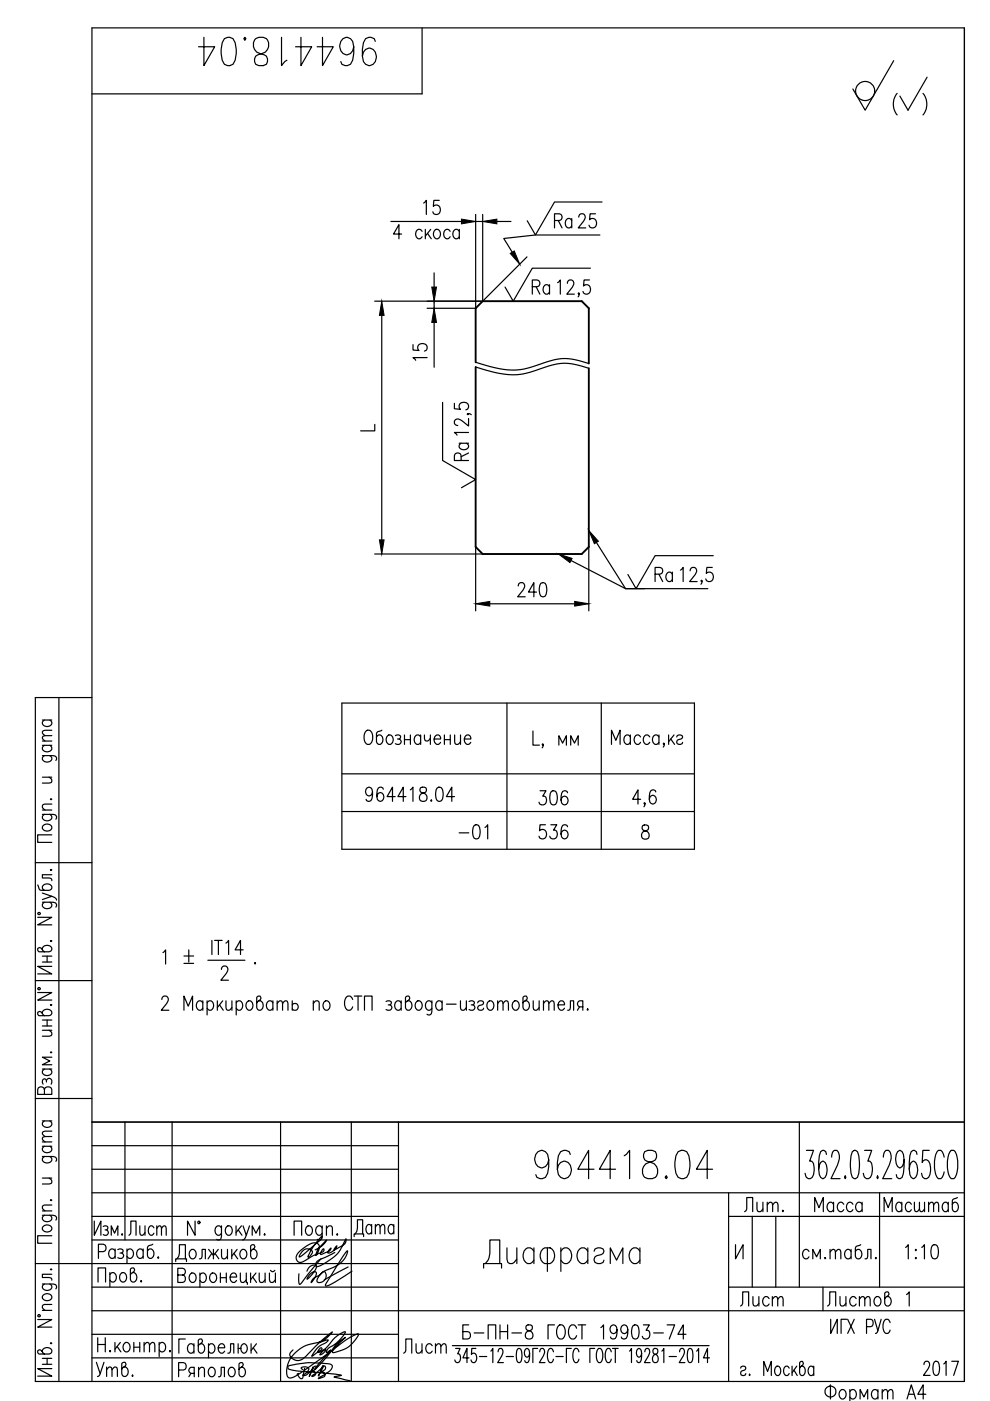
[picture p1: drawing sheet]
<svg xmlns="http://www.w3.org/2000/svg" width="210mm" height="297mm" viewBox="0 0 210 297" stroke-linecap="round" stroke-linejoin="round" font-family="sans-serif">
<defs><g id="words">
<g font-size="10.1">
<text x="40.9" y="15.2">964418.04</text>
<text x="112.2" y="251.2">964418.04</text>
</g>
<text font-size="8.4" x="188" y="25.8">( )</text>
<text font-size="7.1" x="73.7" y="263.5">Дата</text>
<g font-size="6.6">
<text x="96" y="179.2">-01</text>
<text x="112.9" y="179.2">536</text>
<text x="33.2" y="205.7">1 %%P .</text>
<text x="26.1" y="263.2">Лист</text>
<text x="156.6" y="258.2">Лит.</text>
<text x="171.4" y="258.2">Масса</text>
<text x="186.3" y="258.2">Масштаб</text>
<text x="19" y="293.2">Утв.</text>
<text x="84.3" y="288.2">Лист</text>
<text x="173.6" y="298.1">Фоpмат А4</text>
</g>
<g font-size="6.2">
<text x="88.5" y="46.6">15</text>
<text x="82.2" y="51.9">4 скоса</text>
<text x="116.4" y="49.4">Ra</text>
<text x="111.5" y="63.5">Ra</text>
<text x="91.4" y="77.6" transform="rotate(-90 91.4 77.6)">15</text>
<text x="100.2" y="98.8" transform="rotate(-90 100.2 98.8)">Ra</text>
<text x="137.6" y="124.5">Ra</text>
<text x="108.7" y="127.7">240</text>
<text x="76.2" y="171.1">964418.04</text>
<text x="112.9" y="171.8">306</text>
<text x="190.9" y="268.1">1:10</text>
<text x="155.9" y="278">Лист</text>
<text x="174.3" y="278">Листов</text>
<text x="97" y="285">Б-ПН-8 ГОСТ 19903-74</text>
<text x="194.7" y="292.8">2017</text>
</g>
<text font-size="4" x="75.1" y="92.4">L</text>
</g></defs>
<path d="M100.8 76.8v-11.4l1.5-1.5h21l1.5 1.5v11.7M100.8 77.8v38.2l1.5 1.5h21l1.5-1.5v-37.9" fill="none" stroke="#000" stroke-width=".4"/>
<g fill="none" stroke="#000" stroke-width=".25">
<path d="M89.5 5.9v14h-70M189.5 12.9l-6.1 10.5-2.6-4.5M204.5 5.9v287M92 57.9v3M100.8 45.5v19.9h-10.2M100.8 47h1.5M102.3 45.5v18.4M105.3 47h3M111.7 54.5l-9.4 9.4M125 59.4h-1.2l-.1 1.2a.87 .87 0 0 1 1.1-.1 .87 .87 0 0 1 .4 1 .82 .82 0 0 1-.7 .9 .82 .82 0 0 1-.9-.6M125.2 56.9h-12.3l-4.1 7-1.7-3M126.2 45.3h-1.1l-.1 1.3a.87 .87 0 0 1 1.1-.2 .87 .87 0 0 1 .4 1.1 .82 .82 0 0 1-.7 .8 .82 .82 0 0 1-.9-.6"/>
<path d="M127.2 49.8h-13.7l-6.7 .8 1.8 2.9M127.6 42.8h-10l-4.1 7-1.7-3M79.4 63.9h22.9M80.9 66.9v47.6M92 63.9v1.5M92 68.4v9.5M100.8 76.8a22.3 22.3 0 0 0 9.1 1.6h.4a30.5 30.5 0 0 0 6.3-1.9l2.2-.4 1.5-.1 2.3 .4 2.2 .7M100.8 77.8a22.8 22.8 0 0 0 9.1 1.6 27.6 27.6 0 0 0 6.7-1.9l1.9-.4 1.8-.1 2.3 .4 2.2 .7M120.3 60.1l.2-.6 .7-.1a.94 .94 0 0 1 .1 1.5l-1.1 1.5h1.6M122.8 62.2l-.1 .2-.1-.2 .1-.1a.66 .66 0 0 1-.1 .8M93.8 85.3v12.3l7 4.1-3 1.7M96.3 85.5v1.2l1.3 .1a.87 .87 0 0 1-.1-1.1 .87 .87 0 0 1 1-.4 .82 .82 0 0 1 .8 .7 .82 .82 0 0 1-.5 .9"/>
<path d="M99.2 87.7l.1 .1-.1 .1-.1-.1a.63 .63 0 0 1 .8 .1M99.3 88.7v1.6l-1.4-1.1a.93 .93 0 0 0-1.6 .1l.2 .7 .6 .2M79.4 117.5h22.9M100.8 116v13.5M121.1 118.8l11.5 6h17.5M124.8 116v13.5M126.4 115l6.2 9.8h4.1M151.2 117.8h-12.3l-4 7-1.8-3M103.8 128h18M146.3 121l.3-.6 .6-.1a.93 .93 0 0 1 .2 1.6l-1.2 1.4h1.6M148.8 123.2l-.1 .1-.1-.1 .1-.2a.62 .62 0 0 1-.1 .9M151 120.3h-1.1l-.1 1.3a.88 .88 0 0 1 1.1-.2 .88 .88 0 0 1 .3 1 .82 .82 0 0 1-.6 .9 .82 .82 0 0 1-1-.6"/>
<path d="M9 158h2M9 157.1h2M9 152.7h2M9.4 158l-.3 .3a.8 .8 0 0 0 .1 .9 .8 .8 0 0 0 .9 .2l.7-.3a.65 .65 0 0 0-.2-1.1M9.4 152.7l-.4 .4a1 1 0 0 0 1 .9 1 1 0 0 0 1-.9l-.4-.4M11 156l-1.9 .1-.1 .4 .6 .6M11 154.8l-1.9 .1-.1 .5 .6 .6M12.5 147.9v145M19.5 147.9h-12v145h197M72.5 149.1h74.7v31h-74.7zM77.6 155l.3-.2a1.32 1.32 0 0 1 1.1 1.9 .89 .89 0 0 1-.5 1 .89 .89 0 0 1-1.1-.3 2.21 2.21 0 0 1 .2-2.4zM81 154.8l-1.1 .5-.1 2a.64 .64 0 0 0 .6 .5 .64 .64 0 0 0 .7-.4 .91 .91 0 0 0 0-1.1 .91 .91 0 0 0-1-.3l-.3 .2"/>
<path d="M82.2 156a.64 .64 0 0 1 1 .2 1.01 1.01 0 0 1-.8 1.6 1.18 1.18 0 0 1-.2-1.8zM83.8 156a.73 .73 0 0 1 1.2 .2l-.4 .5h-.3M84.6 156.7a.58 .58 0 0 1 .5 .6 .58 .58 0 0 1-.5 .5l-.8-.1M85.8 156.8h1.2M85.8 155.8v2M87 155.8v2M89.2 156.2a.66 .66 0 0 0-.6-.4 .66 .66 0 0 0-.7 .4 .9 .9 0 0 0 0 1.2 .9 .9 0 0 0 1.1 .3l.2-.3M89.2 155.8v2M90 155.8v.7l.1 .5 .2 .1 .6-.1 .3-.5M91.2 155.8v2M92 156.7h1.4a.67 .67 0 0 0-.4-.8 .67 .67 0 0 0-.8 .3 1.01 1.01 0 0 0 .8 1.6l.4-.4M94.2 156.8h1.3"/>
<path d="M94.2 155.8v2M95.5 155.8v2M96.4 155.8l.1 1.9 .6 .1 .5-.5M97.6 155.8v2M98.4 156.7h1.4a.67 .67 0 0 0-.4-.8 .67 .67 0 0 0-.8 .3 1.01 1.01 0 0 0 .8 1.6l.4-.4M107.5 149.1v31M113 155v3h1.4M115.2 157.8l-.1 .2-.2-.2 .2-.1a.62 .62 0 0 1-.2 .9M118.5 158v-2l.8 1.6 .8-1.6v2M121 158v-2l.8 1.6 .8-1.6v2M127.5 149.1v31M129.6 157.8v-3l1 2.2 .9-2.2v3"/>
<path d="M133.6 156.2a.67 .67 0 0 0-.6-.4 .67 .67 0 0 0-.6 .4 .91 .91 0 0 0-.1 1.2 .91 .91 0 0 0 1.1 .3l.2-.3M133.6 155.8v2M135.8 156.2a.66 .66 0 0 0-.6-.4 .66 .66 0 0 0-.6 .4 1.01 1.01 0 0 0 .8 1.6l.4-.4M137.8 156.2a.67 .67 0 0 0-.7-.4 .67 .67 0 0 0-.6 .4 1.01 1.01 0 0 0 .8 1.6l.5-.4M139.7 156.2a.67 .67 0 0 0-.6-.4 .67 .67 0 0 0-.6 .4 1.01 1.01 0 0 0 .7 1.6l.5-.4M139.7 155.8v2M140.9 157.7l-.2 .1-.1-.1 .1-.2a.63 .63 0 0 1-.1 .9M141.8 155.8v2M142.2 156.7l.8 1.1M142.9 155.8l-1.1 1.5M143.5 156.2a.67 .67 0 0 1 .6-.4 .67 .67 0 0 1 .6 .4l-.3 .5-.6 .1a.55 .55 0 0 0-.2 .9 .71 .71 0 0 0 1.1-.3M9 172.7l2.7 .1a.58 .58 0 0 1 .1 .9"/>
<path d="M9 160.2l2.7 .1a.58 .58 0 0 1 .1 .9M9 171.7h2M9 164.8h2M9.1 175.1a1.06 1.06 0 0 1 1.1-.4 1.06 1.06 0 0 1 .8 .9 1.06 1.06 0 0 1-1.1 .6 1.06 1.06 0 0 1-.9-.9zM9.4 172.7l-.1 .1a.58 .58 0 0 0-.2 .9 1.06 1.06 0 0 0 1.1 .3 1.06 1.06 0 0 0 .8-.9l-.4-.4M9.4 160.2l-.1 .1a.58 .58 0 0 0-.2 .9 1.06 1.06 0 0 0 1.1 .3 1.06 1.06 0 0 0 .8-.8l-.4-.5M10.4 164.8l.6 .6-.2 .5-1.8 .1M10.7 169.5h.3l-.2 .1zM11 177h-3v1.6h3M11 170.5l-1.9 .1-.1 .6 .6 .5M72.5 172.1h74.7M72.5 164.1h74.7"/>
<path d="M135.8 169.5h-1.7l1.2-2v3M136.3 175.1a.66 .66 0 0 0 .2 1 1.06 1.06 0 0 1 1 .5 1.06 1.06 0 0 1-.1 1.2 .89 .89 0 0 1-1.4-.4 .89 .89 0 0 1 .7-1.2l.5-.1a.68 .68 0 0 0 .2-1l-.3-.2zM136.8 170.3l-.2 .2-.1-.2 .1-.1a.63 .63 0 0 1-.1 .8M139 167.9l-.1-.3-.3-.1-.6 .1a2.75 2.75 0 0 0 0 2.7 .65 .65 0 0 0 1-.3 .85 .85 0 0 0 0-1 .85 .85 0 0 0-1-.2l-.3 .7M7.5 182.9h12M8 194.5h3l-3 1.6h3M8 187.6l.4 1.1 2 .1a.65 .65 0 0 0 .6-.6 .65 .65 0 0 0-.4-.7 .91 .91 0 0 0-1.2 0 .91 .91 0 0 0-.3 1l.3 .3M8.1 193.5h.4v.3h-.4zM9 191.3l2.7 .1 .3 .3-.2 .6M9 189.3l2 .7-2 .7M9.4 191.3l-.4 .4a1 1 0 0 0 1 1 1 1 0 0 0 1-1l-.4-.4M10.7 199.5l.1-.1 .2 .1-.2 .1z"/>
<path d="M10.7 184.4l.1-.1 .2 .1-.2 .1zM11 190l.8 .5 .2 .3M11 185.5h-2v.6l1.8 .2 .2 .4M7.5 207.9h12M8 210.4h3l-3 1.6h3M8.1 209.5h.4v.3h-.4zM9 201.3a1 1 0 0 1 1-.9 1 1 0 0 1 1 .9l-.6 .5h-2.1l-.3-.3v-.4l.4-.2 .3 .1 .7 .8M9 214.9a1 1 0 0 1 1-.9 1 1 0 0 1 1 .9l-.6 .4h-2.1l-.3-.3v-.3l.4-.3 .3 .2 .7 .7M9 202.7h2M9 204h2M9 218.4h2M9 216.3h2"/>
<path d="M9 217.5h2M10 202.7v1.3M10 216.3v1.2M10.4 218.4l.6 .6-.2 .6-1.8 .1M10.7 213.1h.3l-.2 .1zM11 204.9h-3l3 1.6h-3M34.3 211.9l.2-.6 .7-.1a.94 .94 0 0 1 .1 1.6l-1.1 1.4h1.6M39 214.2v-3l.9 2.1 .9-2.1v3M43 212.6a.67 .67 0 0 0-.6-.4 .67 .67 0 0 0-.7 .4 1.01 1.01 0 0 0 .8 1.6l.5-.4M43 212.2v2M43.9 212.6a.67 .67 0 0 1 .6-.4 .67 .67 0 0 1 .7 .4 1.01 1.01 0 0 1-.8 1.6l-.5-.4M43.9 212.2v3"/>
<path d="M46.1 212.2v2M46.5 213l.8 1.2M47.2 212.2l-1.1 1.4M47.9 212.2l.1 1.8 .6 .2 .6-.6M49.2 212.2v2M50.1 212.6a.67 .67 0 0 1 .6-.4 .67 .67 0 0 1 .6 .4 1.01 1.01 0 0 1-.8 1.6l-.4-.4M50.1 212.2v3M52.5 212.3a.64 .64 0 0 1 1 .3 1.01 1.01 0 0 1-.8 1.6 1.19 1.19 0 0 1-.2-1.9zM54.9 212.2a1 1 0 0 1 .9 1 1 1 0 0 1-.9 1l-.5-.6v-2.1l.4-.3h.3l.2 .4-.1 .3-.8 .7M57.9 212.6a.67 .67 0 0 0-.7-.4 .67 .67 0 0 0-.6 .4 1.01 1.01 0 0 0 .8 1.6l.5-.4M57.9 212.2v2M58.8 212.8l.5-.6 .5 .1 .1 1.9"/>
<path d="M58.8 212.2v2M59.9 212.8l.6-.6 .4 .1 .2 1.9M62 213a.74 .74 0 0 1 1.2 .1 .74 .74 0 0 1-.4 1.1h-.5l-.3-.3M62 212.2v2M66.4 212.8l.6-.6 .6 .1 .1 1.9M66.4 212.2v2M68.8 212.3a.65 .65 0 0 1 1.1 .3 1.01 1.01 0 0 1-.8 1.6 1.19 1.19 0 0 1-.3-1.9zM74.8 211.9a.8 .8 0 0 0-.8-.7 .8 .8 0 0 0-.8 .7 1.89 1.89 0 0 0 .5 2.3 .87 .87 0 0 0 1.1-.7M75.1 211.2h1.6M75.9 211.2v3M77.3 214.2v-3h1.6v3M81.9 212.3a.73 .73 0 0 1 1.1 .3l-.1 .3-.6 .1"/>
<path d="M82.7 213a.59 .59 0 0 1 .4 .6 .59 .59 0 0 1-.4 .6l-.8-.2M85.1 212.6a.67 .67 0 0 0-.7-.4 .67 .67 0 0 0-.6 .4 1.01 1.01 0 0 0 .8 1.6l.5-.4M85.1 212.2v2M86.4 212.2a1 1 0 0 1 1 1 1 1 0 0 1-1 1l-.4-.6v-2.1l.3-.3h.4l.2 .4-.1 .3-.8 .7M88.4 212.3a.64 .64 0 0 1 1 .3 1.01 1.01 0 0 1-.8 1.6 1.18 1.18 0 0 1-.2-1.9zM91.6 212.6l-.3-.3a.65 .65 0 0 0-1 .3 1.01 1.01 0 0 0 .8 1.6l.5-.4M91.6 212.2l-.1 2.7-.4 .3-.6-.2M93.7 212.6a.66 .66 0 0 0-.6-.4 .66 .66 0 0 0-.6 .4 .9 .9 0 0 0-.1 1.1 .9 .9 0 0 0 1.1 .3l.2-.2M93.7 212.2v2M94.7 212.9h2M97.6 212.2l.1 1.8 .6 .2 .6-.6M98.9 212.2v2"/>
<path d="M99.5 212.3a.73 .73 0 0 1 1.1 .3l-.1 .3-.6 .1M100.3 213a.59 .59 0 0 1 .4 .6 .59 .59 0 0 1-.4 .6l-.8-.2M101.3 212.6a.67 .67 0 0 1 .6-.4 .67 .67 0 0 1 .6 .4l-.3 .4-.6 .2a.55 .55 0 0 0-.2 .8 .71 .71 0 0 0 1.1-.2M103.6 212.3a.64 .64 0 0 1 1 .3 1.01 1.01 0 0 1-.8 1.6 1.19 1.19 0 0 1-.2-1.9zM105.5 212.8l.6-.6 .4 .1 .2 1.9M105.5 212.2v2M106.7 212.8l.5-.6 .5 .1 .1 1.9M108.9 212.3a.64 .64 0 0 1 1.1 .3 1.01 1.01 0 0 1-.8 1.6 1.18 1.18 0 0 1-.3-1.9zM111.3 212.2a1 1 0 0 1 1 1 1 1 0 0 1-1 1l-.4-.6v-2.1l.3-.3h.4l.2 .4-.1 .3-.8 .7M113.1 212.2l.1 1.8 .5 .2 .6-.6M114.3 212.2v2M115.2 212.8l.6-.6 .5 .1 .1 1.9"/>
<path d="M115.2 212.2v2M116.4 212.8l.5-.6 .5 .1 .1 1.9M118.3 213h1.4a.67 .67 0 0 0-.4-.8 .67 .67 0 0 0-.9 .4 1.01 1.01 0 0 0 .8 1.6l.5-.4M120.4 214.2l.4-.2 .1-1.8h.7v2M122.9 213.5l-.5 .7M123.6 213.5l-.9-.2a.67 .67 0 0 1 .2-1.1h.7v2M124.6 213.9l.1 .1-.1 .2-.1-.2zM7.5 232.9h12M9 237.7h2M9 226.7h2M9.4 237.7l-.4 .4a1 1 0 0 0 1 .9 1 1 0 0 0 1-.9l-.4-.4M9.4 231a.73 .73 0 0 0-.7-.6 .73 .73 0 0 0-.7 .6v1h3v-1a.81 .81 0 0 0-.8-.6 .81 .81 0 0 0-.8 .6v1"/>
<path d="M9.4 226.7l-.3 .2a.8 .8 0 0 0 .1 .9 .8 .8 0 0 0 .9 .2l.7-.3a.65 .65 0 0 0-.2-1M9.8 229.1a.59 .59 0 0 1 .6-.5 .59 .59 0 0 1 .6 .5l-.2 .8M9.8 229.4v-.3l-.4-.4a.71 .71 0 0 0-.3 1.2M10.7 223.1l.1-.1 .2 .1zM11 239.8l-1.9 .1-.1 .5 .6 .6M11 224.2h-2l1.6 .7-1.6 .8h2M19.5 237.9h185M26.5 237.9v25M36.5 237.9v55M59.5 237.9v55M74.5 237.9v55M84.5 237.9v55"/>
<path d="M169.5 237.9v35M9 257.7l2.7 .1 .3 .3-.2 .6M9 245.2l2.7 .1 .3 .4-.2 .5M9 256.7h2M9 249.8h2M9 243h2M9 242.1h2M9.4 257.7l-.4 .4a1 1 0 0 0 1 .9 1 1 0 0 0 1-.9l-.4-.4M9.4 245.2l-.4 .5a1 1 0 0 0 1 .9 1 1 0 0 0 1-.9l-.4-.5M9.4 243a.66 .66 0 0 0-.4 .7 .66 .66 0 0 0 .4 .6 .91 .91 0 0 0 1.1 0 .91 .91 0 0 0 .3-1l-.2-.3M10.4 249.8l.6 .5-.2 .6-1.8 .1M10.7 254.5l.1-.2 .2 .2z"/>
<path d="M11 255.5l-1.9 .1-.1 .6 .6 .5M11 241l-1.9 .1-.1 .4 .6 .6M19.5 252.9h185M19.5 257.9h65M19.5 242.9h65M19.5 247.9h65M20 258.9v3l1.4-3v3M41.4 258.9v3l-1.6-3v3M42 259h.3v.4h-.3zM47 259.9l-.2 2.7-.3 .3-.6-.1M50 259.9v2M51.2 259.9l-1.2 1.4"/>
<path d="M51.5 259.9l.7 2 .7-2M68.3 259.9l-.1 2.7-.4 .3-.5-.1M69.2 259.9v2M154.5 257.9h50M154.5 252.9v40M159.5 257.9v15M164.5 257.9v15M171 243.9h1.5l-.8 2.3h.4a3.2 3.2 0 0 1 .1 3.4l-.4 .3h-.4l-.4-.3-.3-.8M175.2 244.8l-.1-.6-.4-.3-.7 .3a10.6 10.6 0 0 0-.3 4.8l.3 .6 .5 .3a2.35 2.35 0 0 0 .7-2.9l-.2-.5-.6-.3-.4 .3-.3 .5-.1 .9M176.3 245.3a1.74 1.74 0 0 1 .6-1.4h.5a1.98 1.98 0 0 1 .4 2.3l-1.6 3.7h1.9M179.2 249.3l.1 .3-.1 .3-.1-.3zM180.7 244.2l.4-.3 .7 .3a8.9 8.9 0 0 1 0 5.4l-.4 .3-.7-.3a8.9 8.9 0 0 1 0-5.4z"/>
<path d="M183.3 243.9h1.5l-.8 2.3h.4a3.2 3.2 0 0 1 .2 3.4l-.5 .3h-.4l-.4-.3-.3-.8M186.1 249.3l.1 .3-.1 .3-.2-.3zM186.5 252.9v20M187.3 245.3a1.7 1.7 0 0 1 .5-1.4h.6a1.98 1.98 0 0 1 .4 2.3l-1.6 3.7h1.9M191.7 245.9l-.4 1.4-.6 .3a2.35 2.35 0 0 1-.7-2.8l.3-.6 .4-.3 .6 .3a8 8 0 0 1 0 5.4l-.7 .3-.4-.3-.2-.6M194.4 244.8l-.1-.6-.4-.3-.7 .3a11 11 0 0 0-.3 4.8l.3 .6 .5 .3a2.35 2.35 0 0 0 .7-2.9l-.2-.5-.6-.3-.4 .3-.3 .5-.1 .9M197 243.9h-1.3l-.2 2.6 .6-.6h.4a2.22 2.22 0 0 1 .8 2.3l-.1 .8-.3 .6-.4 .3h-.4l-.4-.3-.3-.8M200.2 245.3l-.2-.5a.98 .98 0 0 0-1-.9 5.6 5.6 0 0 0 0 6 1.22 1.22 0 0 0 1.2-1.4M201.7 243.9a1.2 1.2 0 0 1 1.2 1.4 5.4 5.4 0 0 1-.7 4.6 1.22 1.22 0 0 1-1.2-1.4 5.3 5.3 0 0 1 .7-4.6zM7.5 267.9h77M8 279.8h3l-3 1.6h3M8.1 278.8h.4v.3h-.4z"/>
<path d="M9 272.2l2.7 .1a.58 .58 0 0 1 .1 1M9 277.8h2M9.1 260.1a1.06 1.06 0 0 1 1.1-.4 1.06 1.06 0 0 1 .8 .9 1.06 1.06 0 0 1-1.1 .6 1.06 1.06 0 0 1-.9-.9zM9.1 274.6a1.06 1.06 0 0 1 1.1-.3 1.06 1.06 0 0 1 .8 .9 1.06 1.06 0 0 1-1.1 .6 1.06 1.06 0 0 1-.9-.9zM9.4 272.2l-.1 .1a.58 .58 0 0 0-.2 1 1.06 1.06 0 0 0 1.1 .3 1.06 1.06 0 0 0 .8-.9l-.4-.5M10.7 269.1l.1-.1 .2 .1-.2 .2zM11 262h-3v1.6h3M11 276.6l-1.9 .1-.1 .6 .6 .5M11 270.2h-2v.7l1.8 .1 .2 .4M19.5 277.9h185M19.5 262.9h65M19.5 272.9h65"/>
<path d="M20.8 271.8v-3h1.6v3M20.9 265.4h1a.82 .82 0 0 0 .6-.8 .82 .82 0 0 0-.6-.8h-1v3M21.9 260a.61 .61 0 0 1 1 .3l-.3 .5h-.3M22.6 260.8a.61 .61 0 0 1 .4 .5 .61 .61 0 0 1-.4 .6l-.7-.1M23.3 270.3l.4-.5a1 1 0 0 1 1 1 1 1 0 0 1-1 1l-.4-.4M23.3 269.8v3M23.6 261.9v-2l.7 1.6 .7-1.6v2M24.4 265.2a.66 .66 0 0 0-.6-.4 .66 .66 0 0 0-.6 .4 .9 .9 0 0 0-.1 1.1 .9 .9 0 0 0 1.1 .4l.2-.3M24.4 264.8v2M25 264.9a.73 .73 0 0 1 1.1 .3l-.1 .3-.6 .2M25.7 270a.8 .8 0 0 1 .9 .1 .8 .8 0 0 1 .2 .9 .8 .8 0 0 1-.9 .8 1.18 1.18 0 0 1-.2-1.8zM25.8 265.7a.59 .59 0 0 1 .4 .5 .59 .59 0 0 1-.4 .6l-.8-.1"/>
<path d="M26.9 265.2a.67 .67 0 0 1 .7-.4 .67 .67 0 0 1 .6 .4 1.01 1.01 0 0 1-.8 1.6l-.5-.4M26.9 264.8v3M28.1 269.8a1 1 0 0 1 .9 1 1 1 0 0 1-.9 1l-.5-.6v-2.1l.4-.3h.3l.3 .4-.2 .3-.8 .8M29.9 271.5v.3l-.1-.1zM30.4 265.2a.67 .67 0 0 0-.7-.4 .67 .67 0 0 0-.6 .4 1.01 1.01 0 0 0 .8 1.6l.5-.4M30.4 264.8v2M32.4 263.8l-1 .4-.1 2a.64 .64 0 0 0 .5 .6 .64 .64 0 0 0 .7-.4 .91 .91 0 0 0 .1-1.1 .91 .91 0 0 0-1.1-.4l-.2 .3M33.5 266.5l.2 .2-.2 .1-.1-.1zM37.3 267.5v-.6h2.2v.6M37.5 266.9a2.99 2.99 0 0 0 .5-3h1.3v3M37.7 270.3h1a.82 .82 0 0 1 .6 .8 .82 .82 0 0 1-.6 .8h-1v-3h1a.73 .73 0 0 1 .6 .7 .73 .73 0 0 1-.6 .7M40.4 270a.65 .65 0 0 1 1.1 .3 1.01 1.01 0 0 1-.8 1.6 1.19 1.19 0 0 1-.3-1.9z"/>
<path d="M40.4 265a.8 .8 0 0 1 1 .1 .8 .8 0 0 1 .2 .9 .8 .8 0 0 1-.9 .9 1.18 1.18 0 0 1-.3-1.9zM42.3 266.9l.4-.1 .2-1.9h.6v2M42.4 270.3a.67 .67 0 0 1 .6-.4 .67 .67 0 0 1 .6 .4 1.01 1.01 0 0 1-.8 1.6l-.4-.4M42.4 269.9v3M44.2 264.9l1.1 1.3 1-1.3M44.8 270a.64 .64 0 0 1 1 .3 1.01 1.01 0 0 1-.8 1.6 1.18 1.18 0 0 1-.2-1.9zM44.9 265.8l-.8 1.1M45.3 264.9v2M45.6 265.8l.8 1.1M46.7 270.9h1.3M46.7 269.9v2M47 260.3l-.3-.3a.65 .65 0 0 0-1 .3 1.01 1.01 0 0 0 .8 1.6l.5-.4"/>
<path d="M47 264.9l.1 1.9 .6 .1 .5-.6M48 269.9v2M48.1 260a.64 .64 0 0 1 1 .3 1.01 1.01 0 0 1-.8 1.6 1.19 1.19 0 0 1-.2-1.9zM48.2 264.9v2M48.8 270.8h1.4a.67 .67 0 0 0-.5-.9 .67 .67 0 0 0-.8 .4 1.01 1.01 0 0 0 .8 1.6l.5-.4M49.1 264.9v2M49.6 265.8l.8 1.1M50.3 264.9l-1.2 1.4M50.5 260.8l.8 1.1M51 269.9l.1 1.9 .5 .1 .6-.6M51.2 265a.8 .8 0 0 1 .9 .1 .8 .8 0 0 1 .2 .9 .8 .8 0 0 1-.9 .9 1.18 1.18 0 0 1-.2-1.9zM52.2 261.9l-.4 .9-.4 .1"/>
<path d="M52.2 269.9v2h.2v.4M53.1 269.9v2M53.5 261.9v-2l.8 1.6 .8-1.6v2M53.6 270.8l.8 1.1M53.6 264.9a1 1 0 0 1 .9 1 1 1 0 0 1-.9 1l-.5-.6v-2.1l.4-.3h.3l.2 .4-.1 .3-.8 .7M54.3 269.9l-1.2 1.4M55 269.9l.1 1.9 .5 .1 .6-.6M56.1 261.6l.1 .2-.1 .1-.1-.1zM56.2 269.9v2M57.1 269.9l.1 1.9 .6 .1 .6-.6M57.4 269.3a.5 .5 0 0 0 .4 .3 .5 .5 0 0 0 .5-.3M58.4 269.9v2"/>
<path d="M62.4 261.9v-3h1.6v3M64.3 265.2a1.21 1.21 0 0 1 2 .3l-.3 .5a.69 .69 0 0 1-.6 .6 10.5 10.5 0 0 1 3-4.5l-.5 .8-3.5 3-.9 .6 .1-.5zM65.1 269.5a1.5 1.5 0 0 1 2-1.1 4.3 4.3 0 0 1-2 2.8 2 2 0 0 1 1.9-1.5 2.8 2.8 0 0 1-1 2.2l.4-.8 1.3-.7 .5-.5a.46 .46 0 0 1 .6-.3 .46 .46 0 0 1 .3 .5 1.34 1.34 0 0 1-.4 1.4 1.34 1.34 0 0 1-1.5 .2 3.2 3.2 0 0 1 2.1-2.5 5.7 5.7 0 0 0 4.4-3.7v-.3l-1.3 1.6-3.2 5.3-.2 .4 .1 .2a11.2 11.2 0 0 0 4.1-2.2l1.4-1M65.1 260a.65 .65 0 0 1 1 .3 1.01 1.01 0 0 1-.8 1.6 1.19 1.19 0 0 1-.2-1.9zM66.8 265a4.6 4.6 0 0 0 2.5-2.1l-.3 .2a5.1 5.1 0 0 0-2 3.1 2.33 2.33 0 0 0 .7-2l-.1-.3a1.51 1.51 0 0 0-2.1 0l-.9 .6a3 3 0 0 0-1.8 2.3 .94 .94 0 0 0 .6 .8 .94 .94 0 0 0 1-.2l2-1.2 2-.8 .3-.2-.1-.4-.2 .2-.4 .7a.2 .2 0 0 0 0 .3 .2 .2 0 0 0 .3-.1l1.4-.6 .5-.7-.7 .8a.25 .25 0 0 0 .1 .3 .25 .25 0 0 0 .4-.1l1-.7 .4-.7-.6 .8 1.4-.7a1.41 1.41 0 0 0 1.1-1.6 8.9 8.9 0 0 1-6.2 5.8l-.2-.3a1.5 1.5 0 0 1 1.3-1.3l2.8-1.4M68.1 266.8l-4.6 5.5-.2-.8 .1-1.4M68.3 260.3l-.2-.3a.64 .64 0 0 0-1.1 .3 1.01 1.01 0 0 0 .8 1.6l.5-.4M69.2 260.5l.6-.6 .6 .1 .1 1.9M73.8 268.6l-5.1 2.8M102.5 268.9v-1h3.8v1M102.9 267.9l.6-.7 .4-1.4v-2.9h2.1v5M107.5 264.6v2.4l.2 .7 .4 .2h.5l1-.9"/>
<path d="M109.6 264.6v3.3M113.2 265.3a1.11 1.11 0 0 0-1-.8 1.11 1.11 0 0 0-1.1 .8 1.88 1.88 0 0 0 .8 2.6h.5l.8-.7M113.2 264.6v3.3M115.1 264.8l.4-.2h1.1a1.92 1.92 0 0 1 0 3.3h-1.1a1.97 1.97 0 0 1-.4-3.1zM116.1 264.6v5M118.9 265.3a1.11 1.11 0 0 1 1.1-.8 1.11 1.11 0 0 1 1 .8 2.01 2.01 0 0 1-.8 2.6h-.5l-.8-.7M118.9 264.6v5M124.6 265.3a1.11 1.11 0 0 0-1-.8 1.11 1.11 0 0 0-1.1 .8 1.88 1.88 0 0 0 .8 2.6h.6l.7-.7M124.6 264.6v3.3M126 265.3a1.11 1.11 0 0 1 1-.8 1.11 1.11 0 0 1 1.1 .8l-.2 .5-.4 .2-1 .2a.92 .92 0 0 0-.3 1.5 1.19 1.19 0 0 0 1.9-.5M129.4 267.9v-3.3l1.3 2.6 1.4-2.6v3.3M135.7 265.3a1.11 1.11 0 0 0-1.1-.8 1.11 1.11 0 0 0-1 .8 1.88 1.88 0 0 0 .7 2.6h.6l.8-.7"/>
<path d="M135.7 264.6v3.3M154.5 272.9h50M155.9 263.9v3l1.6-3v3M171.5 265.3a.66 .66 0 0 0-.6-.4 .66 .66 0 0 0-.6 .4 1 1 0 0 0 .8 1.6l.4-.4M172.3 266.9v-2l.8 1.6 .8-1.6v2M175 266.6l.1 .2-.1 .1zM176 265.5l.6-.6 .4 .1 .1 1.9M176 264.9v2M176.1 279.7v3l1.4-3v3M177.1 265.5l.6-.6 .5 .1 .1 1.9M179.5 279.7h-1.2v3M179.7 279.7l1.4 3"/>
<path d="M180.4 265.3l-.4-.4a1 1 0 0 0-.9 1 1 1 0 0 0 .9 1l.4-.4M180.4 264.9v2M181.1 279.7l-1.4 3M182.5 263.9l-1 .4-.1 2a.65 .65 0 0 0 .5 .6 .65 .65 0 0 0 .7-.4 1.01 1.01 0 0 0-.8-1.6l-.4 .4M183.4 266.9l.5-.1 .1-1.9h.7v2M185.4 279.7l.7 2.4M185.7 266.6l.1 .2-.1 .1zM186.8 279.7l-.8 2.7-.4 .3M192.2 274.5l.6-.6v3M9 286.6a1 1 0 0 1 1-.9 1 1 0 0 1 1 .9l-.6 .5h-2.1l-.3-.4v-.3l.4-.2 .3 .1 .7 .8M9 288h2M9 289.3h2"/>
<path d="M10 288v1.3M10.7 284.8h.3l-.2 .1zM11 290.2h-3l3 1.6h-3M19.5 292.9v-287h185v287M19.5 282.9h65M19.5 287.9h65M20.7 283.6v3M20.7 285.1h1.6M22.3 283.6v3M24.4 284.6v2M24.8 285.5l.8 1.1M25.5 284.6l-1.1 1.5"/>
<path d="M26.4 284.8l.3-.2a1 1 0 0 1 .9 1 1 1 0 0 1-.9 1 1.17 1.17 0 0 1-.3-1.8zM28.4 284.6v2M29.6 284.6v2M30.6 285.2l.5-.6 .5 .2 .1 1.8M30.6 284.6v2M31.7 285.2l.6-.6 .4 .2 .1 1.8M33.8 285.1a.66 .66 0 0 1 .6-.5 .66 .66 0 0 1 .6 .5 .99 .99 0 0 1-.8 1.5l-.4-.4M33.8 284.6v3M36 286.3l.2 .2-.2 .1-.1-.1zM37.9 290.5h1a.81 .81 0 0 0 .6-.8 .81 .81 0 0 0-.6-.8h-1v3M39.3 283.9h-1.4v3M40.5 291.2l-.5 .7"/>
<path d="M41.1 285.3a.67 .67 0 0 0-.6-.4 .67 .67 0 0 0-.6 .4 .91 .91 0 0 0-.1 1.1 .91 .91 0 0 0 1.1 .4l.2-.3M41.1 284.9v2M41.2 291.2h-.7l-.2-.2a.67 .67 0 0 1 .2-1.1h.7v2M42.1 290.5l.6-.6 .5 .1 .1 1.9M42.1 289.9v2M42.5 284.9a1 1 0 0 1 .9 1 1 1 0 0 1-.9 1l-.5-.6v-2.1l.4-.3h.3l.2 .4-.1 .3-.8 .7M44.2 285.3a.67 .67 0 0 1 .6-.4 .67 .67 0 0 1 .7 .4 1.01 1.01 0 0 1-.8 1.6l-.5-.4M44.2 284.9v3M44.5 290l.2-.1a1 1 0 0 1 .9 1 1 1 0 0 1-.9 1 1.18 1.18 0 0 1-.2-1.9zM46.3 285.8h1.3a.67 .67 0 0 0-.4-.9 .67 .67 0 0 0-.8 .4 1.01 1.01 0 0 0 .8 1.6l.4-.4M46.3 291.9l.5-.1 .1-1.9h.7v2M48.3 286.9l.5-.1 .1-1.9h.7v2"/>
<path d="M48.7 290a.8 .8 0 0 1 1 .1 .8 .8 0 0 1 .2 .9 .8 .8 0 0 1-.9 .9 1.18 1.18 0 0 1-.3-1.9zM50.5 285.9h.6a.86 .86 0 0 1 .8-1 1.08 1.08 0 0 1 .5 1.1 1.08 1.08 0 0 1-.8 .9 .97 .97 0 0 1-.5-1M50.5 284.9v2M51.1 289.9a1 1 0 0 1 .9 1 1 1 0 0 1-.9 1l-.4-.6v-2.1l.3-.3h.4l.2 .4-.1 .3-.8 .7M53.2 284.9v2M53.7 285.8l.8 1.1M54.4 284.9l-1.2 1.4M64.2 290.4l-.3-.3a.97 .97 0 0 1 1.6 .2l-.6 .8-.7 .4 .1 .1a2.73 2.73 0 0 0 2-1.6l.1-.2-.8 2 .2-.6a1.91 1.91 0 0 1 1.1-1.5h.1a.8 .8 0 0 1-.8 .9 .61 .61 0 0 1 .7 .7 .61 .61 0 0 1-.8 .5v-.1a6.8 6.8 0 0 0 2.4-2.2l-1 2.2 1-1.9 .4-.2a.75 .75 0 0 1 0 .9 .75 .75 0 0 1-.8 .3l.7 .4a.54 .54 0 0 1 .1 .6 .54 .54 0 0 1-.6 .3l-.8 .2 2.4-1.6 .4-.6a.67 .67 0 0 0 0-.8 .67 .67 0 0 0-.8-.2 19.2 19.2 0 0 0-8.4 .6 .51 .51 0 0 0 .5 .7l1.6 .3 9 .8 .2 .1-1.6 .4 3.4 .7M64.6 290.1l-.3 1.5a.46 .46 0 0 1-.1 .5 .46 .46 0 0 1-.5 .2l-.7-.9 .4-.2M67.7 284.7l1.8-.6-.3 .5a5.6 5.6 0 0 0-3.1 2.9l1.8-1.2a.27 .27 0 0 0 .4-.2 .27 .27 0 0 0-.3-.3l-.6 .8a.36 .36 0 0 0 .6 0l1-.5a1.35 1.35 0 0 1-1.2 1.1l1.6-1.6a7.6 7.6 0 0 1 3.7-3.3l.1 .1a8.9 8.9 0 0 1-3.7 3.6l-.3 .8 .9-.5-2.8 3.2-.6 .9 1.6-1.6 1.7-2a8.2 8.2 0 0 1 3.2-3.2v.1a11.3 11.3 0 0 0-2.7 2.9v.2a6.2 6.2 0 0 0 5.5-4 10.4 10.4 0 0 0-4.2 2.4l-7.1 5.2-2.5 1.6a.9 .9 0 0 1-1.1 0 .9 .9 0 0 1-.3-1 6.7 6.7 0 0 1 6.2-6.3 5.7 5.7 0 0 0 3.5-2.3h-.1a46.9 46.9 0 0 0-6 5.6 1.71 1.71 0 0 1-1.8 .4 1.71 1.71 0 0 1-1.1-1.4l.6-.8M95.9 285.3h54.4M99.4 287.9h-1.3l.9-2v3"/>
<path d="M100.9 285.9h-.9l-.1 1.3a.53 .53 0 0 1 .9-.2 1.31 1.31 0 0 1-.2 1.9 .57 .57 0 0 1-.7-.6M101.7 287.6h1.5M104.1 286.5l.4-.6v3M105.6 286.6l.1-.4 .2-.3h.4l.3 .3a1.39 1.39 0 0 1-.2 1.3l-.9 1.4h1.2M107.3 287.6h1.6M109.7 286l.5-.1a1.7 1.7 0 0 1 .5 1.7l-.3 1.2-.4 .1a1.65 1.65 0 0 1-.5-1.7zM112.3 286.9l-.3 .7-.2 .2a1.02 1.02 0 0 1-.6-1 1.02 1.02 0 0 1 .6-.9l.2 .1a3.3 3.3 0 0 1 0 2.8l-.4 .1-.3-.1v-.3M114 285.9h-1v3M114.4 286.6l.1-.4 .3-.3h.3l.3 .3a1.39 1.39 0 0 1-.2 1.3l-.8 1.4h1.1M117.3 286.6v-.3a.59 .59 0 0 0-.7-.4 2.38 2.38 0 0 0 0 3 .69 .69 0 0 0 .7-.7M117.9 287.6h1.5M121.1 285.9h-1v3"/>
<path d="M122.7 286.6a.61 .61 0 0 0-.6-.7 .61 .61 0 0 0-.6 .7v1.6a.6 .6 0 0 0 .3 .6 .6 .6 0 0 0 .7 0l.2-.6M126.1 285.9h-1v3M126.8 286l.1-.1a.69 .69 0 0 1 .8 .7v1.6a.6 .6 0 0 1-.3 .6 .6 .6 0 0 1-.6 0l-.4-1v-.8zM129.6 286.6a.61 .61 0 0 0-.6-.7 .61 .61 0 0 0-.6 .7v1.6a.6 .6 0 0 0 .3 .6 .6 .6 0 0 0 .6 0l.3-.6M130.5 285.9v3M133.5 286.5l.4-.6v3M136 286.9l-.2 .7-.3 .2a1.03 1.03 0 0 1-.6-1 1.03 1.03 0 0 1 .6-.9l.3 .1a3.3 3.3 0 0 1 0 2.8l-.4 .1-.3-.1-.1-.3M136.7 286.6v-.1a.56 .56 0 0 1 .7-.6l.3 .3a1.36 1.36 0 0 1-.2 1.3l-.9 1.4h1.2M138.5 286a.85 .85 0 0 0 .8 1.3 .9 .9 0 0 1 .3 1 .9 .9 0 0 1-.8 .6 1.03 1.03 0 0 1-.4-1.1 1.03 1.03 0 0 1 .8-.8 .6 .6 0 0 0 .2-.8 .6 .6 0 0 0-.9-.2zM140.3 286.5l.4-.6v3M141.9 287.6h1.5M144.1 286.6l.1-.4 .2-.3h.4l.2 .3a1.39 1.39 0 0 1-.1 1.3l-.9 1.4h1.2"/>
<path d="M146 286l.4-.1a1.67 1.67 0 0 1 .5 1.7l-.2 1.2-.5 .1a1.65 1.65 0 0 1-.5-1.7zM147.7 286.5l.4-.6v3M150.4 287.9h-1.2l.8-2v3M157 290.1a.56 .56 0 0 1 .6-.5 .56 .56 0 0 1 .5 .5l-.3 .4-.5 .1a.6 .6 0 0 0-.2 .9 .61 .61 0 0 0 1-.3M158.9 291.4v.2zM161.9 291.6v-3l.8 2.2 .8-2.2v3M164.5 289.8l.5-.1a1.23 1.23 0 0 1 0 1.9h-.3a1.26 1.26 0 0 1-.2-1.8zM167.3 290.1l-.4-.4h-.3a1.23 1.23 0 0 0 0 1.9h.3l.4-.4M167.9 289.7v1.9M168.3 290.5l.7 1.1M168.9 289.7l-1 1.4M169.9 289.7h.3a1.23 1.23 0 0 1 0 1.9 .59 .59 0 0 1-.7-.5v-2.2l.3-.3h.3l.1 .2a.73 .73 0 0 1-.5 1l-.2 .3"/>
<path d="M172.5 290.1l-.4-.4h-.3a1.23 1.23 0 0 0 0 1.9h.3l.4-.4M172.5 289.7v1.9M183.7 281.3h.9a.85 .85 0 0 0 .6-.8 .85 .85 0 0 0-.6-.8h-.9v3M188.7 280.4a.7 .7 0 0 0-.7-.7 .7 .7 0 0 0-.7 .7 2.04 2.04 0 0 0 .5 2.3 .75 .75 0 0 0 .9-.7"/>
<circle cx="183.4" cy="19.3" r="2.03"/>
</g>
<path d="M97.8 46.5l3 .5-3 .5zM102.3 47l3-.5v1zM108.2 53.7l.8-.5 1.2 2.8zM80.9 63.9l.5 3h-1zM91.5 60.9h1.1l-.6 3zM92 65.4l.6 3h-1.1zM80.4 114.5h1l-.5 3zM118.4 117.5l2.9 .9-.5 .9zM124.8 112.5l2.1 2.3-.9 .5zM100.8 128l3-.5v1zM121.8 127.5l3 .5-3 .5z" fill="#000" stroke="#000" stroke-width=".21"/>
<use href="#words"/>
</svg>
